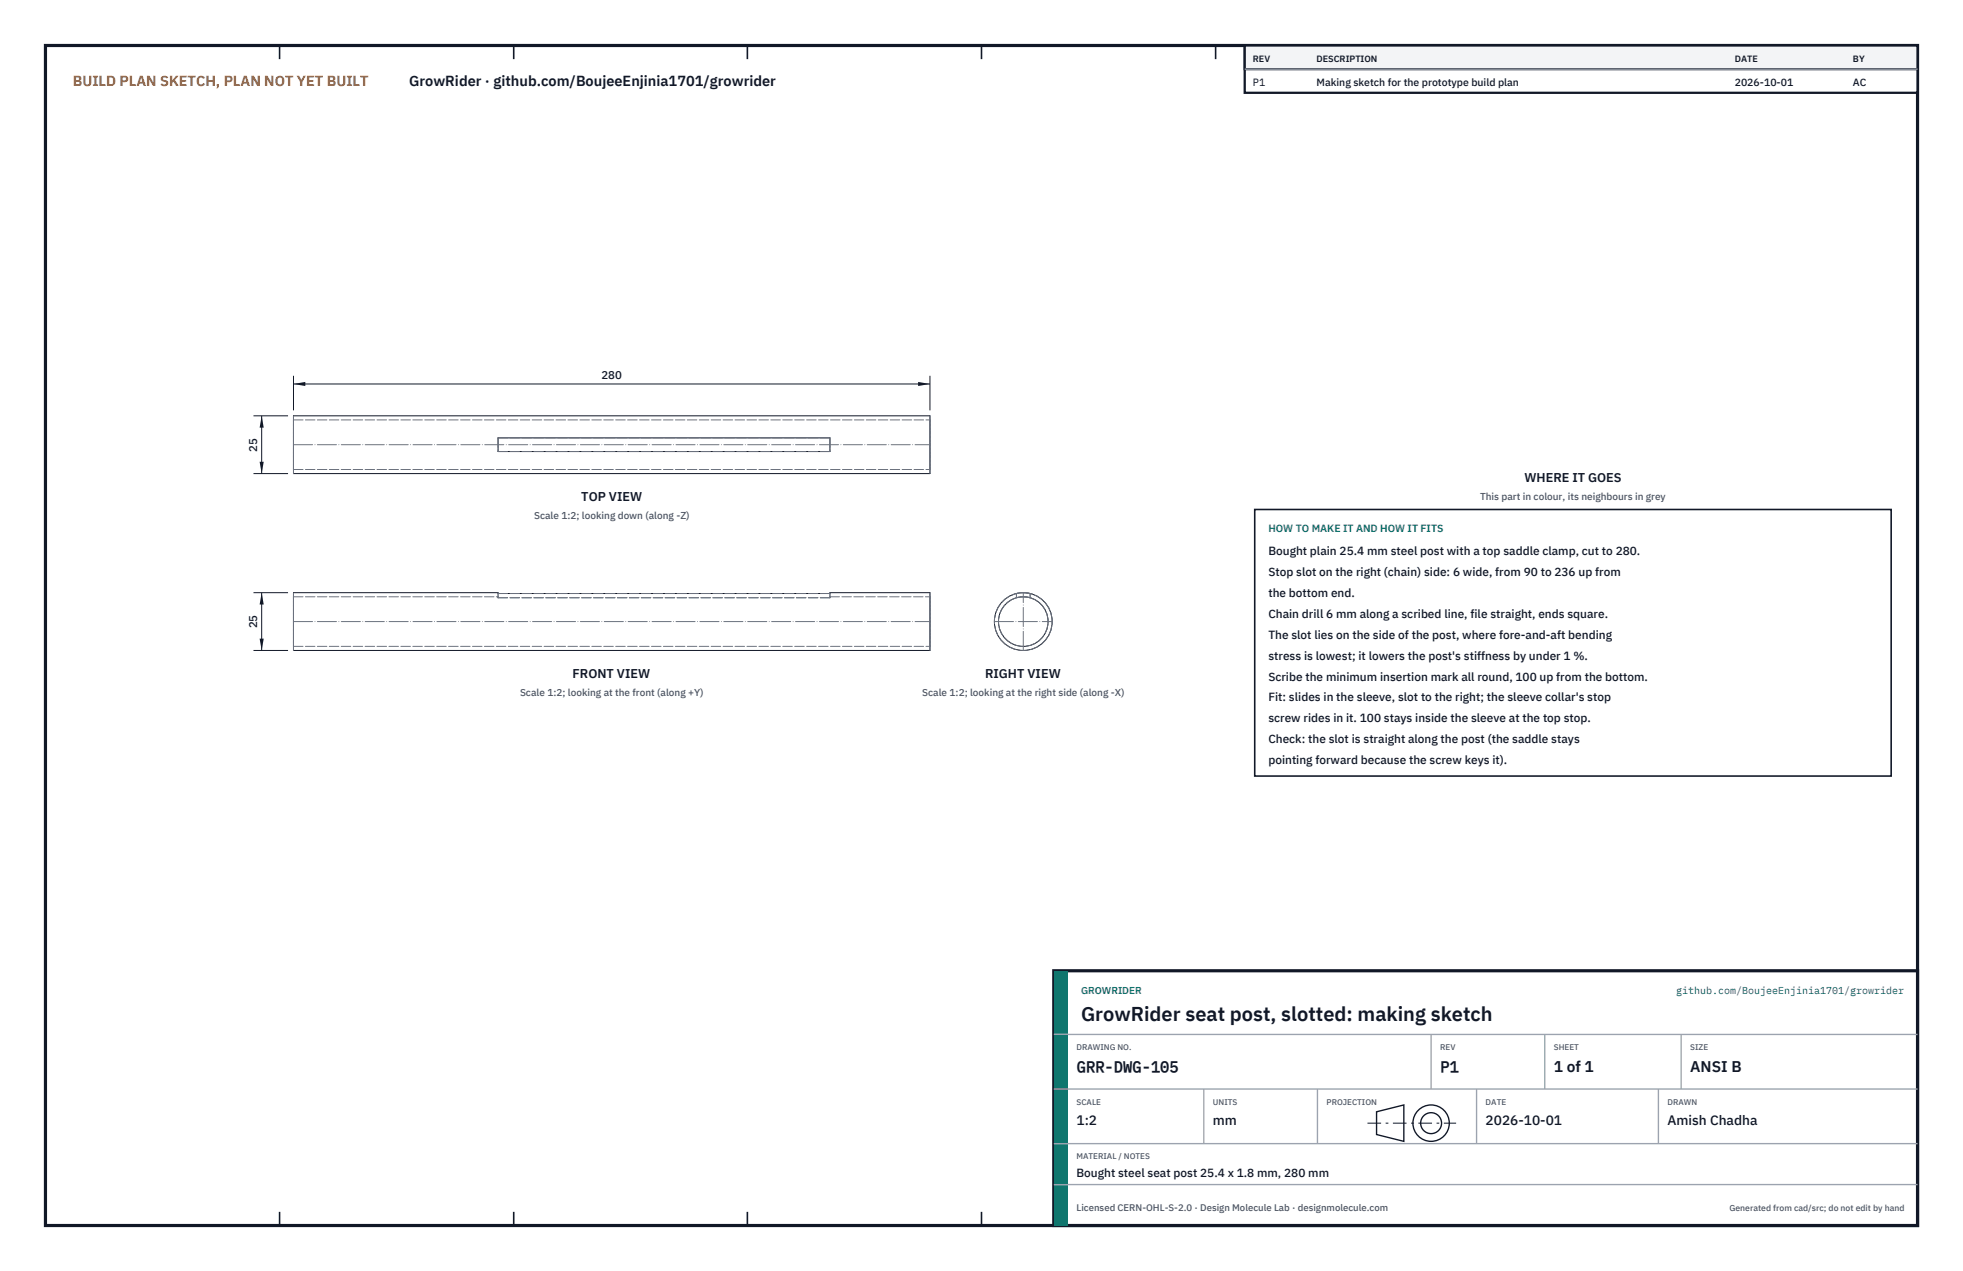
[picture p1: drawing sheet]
<svg xmlns="http://www.w3.org/2000/svg" width="432mm" height="279mm" viewBox="0 0 432 279" stroke-linecap="round" stroke-linejoin="round" font-family="sans-serif">
<defs><g id="words">
<text font-size="4.4" fill="#111827" x="237.8" y="224.4">GrowRider seat post, slotted: making sketch</text>
<g font-size="3.4" fill="#111827">
<text x="236.8" y="235.6">GRR-DWG-105</text>
<text x="316.8" y="235.6">P1</text>
<text x="341.8" y="235.6">1 of 1</text>
<text x="371.8" y="235.6">ANSI B</text>
</g>
<text font-size="3.2" fill="#b45309" x="16" y="19">BUILD PLAN SKETCH, PLAN NOT YET BUILT</text>
<text font-size="3.2" fill="#111827" x="90" y="19">GrowRider · github.com/BoujeeEnjinia1701/growrider</text>
<g font-size="3" fill="#111827">
<text x="236.8" y="247.2">1:2</text>
<text x="266.8" y="247.2">mm</text>
<text x="326.8" y="247.2">2026-10-01</text>
<text x="366.8" y="247.2">Amish Chadha</text>
</g>
<g font-size="2.8" fill="#111827">
<text x="335.3" y="106">WHERE IT GOES</text>
<text x="127.9" y="110.2">TOP VIEW</text>
<text x="125.9" y="149.1">FRONT VIEW</text>
<text x="216.7" y="149.1">RIGHT VIEW</text>
</g>
<g font-size="2.6" fill="#111827">
<text x="279" y="122">Bought plain 25.4 mm steel post with a top saddle clamp, cut to 280.</text>
<text x="279" y="126.6">Stop slot on the right (chain) side: 6 wide, from 90 to 236 up from</text>
<text x="279" y="131.2">the bottom end.</text>
<text x="279" y="135.8">Chain drill 6 mm along a scribed line, file straight, ends square.</text>
<text x="279" y="140.4">The slot lies on the side of the post, where fore-and-aft bending</text>
<text x="279" y="145">stress is lowest; it lowers the post's stiffness by under 1 %.</text>
<text x="279" y="149.6">Scribe the minimum insertion mark all round, 100 up from the bottom.</text>
<text x="279" y="154.2">Fit: slides in the sleeve, slot to the right; the sleeve collar's stop</text>
<text x="279" y="158.8">screw rides in it. 100 stays inside the sleeve at the top stop.</text>
<text x="279" y="163.4">Check: the slot is straight along the post (the saddle stays</text>
<text x="279" y="168">pointing forward because the screw keys it).</text>
<text x="236.8" y="258.8">Bought steel seat post 25.4 x 1.8 mm, 280 mm</text>
</g>
<g font-size="2.5" fill="#111827">
<text x="132.3" y="83.4">280</text>
<text x="56.6" y="99.3" transform="rotate(-90 56.6 99.3)">25</text>
<text x="56.6" y="138.1" transform="rotate(-90 56.6 138.1)">25</text>
</g>
<g font-size="2.3" fill="#111827">
<text x="275.6" y="18.8">P1</text>
<text x="289.6" y="18.8">Making sketch for the prototype build plan</text>
<text x="381.6" y="18.8">2026-10-01</text>
<text x="407.6" y="18.8">AC</text>
</g>
<text font-size="2.3" fill="#0f766e" x="279" y="117">HOW TO MAKE IT AND HOW IT FITS</text>
<g font-size="2.2" fill="#4b5563">
<text x="325.6" y="110">This part in colour, its neighbours in grey</text>
<text x="117.5" y="114.2">Scale 1:2; looking down (along -Z)</text>
<text x="114.4" y="153.1">Scale 1:2; looking at the front (along +Y)</text>
<text x="202.9" y="153.1">Scale 1:2; looking at the right side (along -X)</text>
</g>
<g font-size="2.2" fill="#0f766e">
<text x="237.8" y="218.4">GROWRIDER</text>
<text x="368.7" y="218.4">github.com/BoujeeEnjinia1701/growrider</text>
</g>
<text font-size="2.1" fill="#4b5563" x="236.8" y="266.2">Licensed CERN-OHL-S-2.0 · Design Molecule Lab · designmolecule.com</text>
<g font-size="2" fill="#111827">
<text x="275.6" y="13.6">REV</text>
<text x="289.6" y="13.6">DESCRIPTION</text>
<text x="381.6" y="13.6">DATE</text>
<text x="407.6" y="13.6">BY</text>
</g>
<text font-size="1.9" fill="#4b5563" x="380.4" y="266.2">Generated from cad/src; do not edit by hand</text>
<g font-size="1.8" fill="#4b5563">
<text x="236.8" y="230.8">DRAWING NO.</text>
<text x="316.8" y="230.8">REV</text>
<text x="341.8" y="230.8">SHEET</text>
<text x="371.8" y="230.8">SIZE</text>
<text x="236.8" y="242.8">SCALE</text>
<text x="266.8" y="242.8">UNITS</text>
<text x="291.8" y="242.8">PROJECTION</text>
<text x="326.8" y="242.8">DATE</text>
<text x="366.8" y="242.8">DRAWN</text>
<text x="236.8" y="254.8">MATERIAL / NOTES</text>
</g>
</g></defs>
<path d="M10 10h411.8v259.4h-411.8z" fill="none" stroke="#111827" stroke-width=".7" stroke-linecap="butt"/>
<g fill="none" stroke="#111827" stroke-width=".35">
<path d="M61.5 10v3M113 10v3M164.4 10v3M215.9 10v3M267.4 10v3M318.9 10v3M370.3 10v3M61.5 266.4v3M113 266.4v3M164.4 266.4v3M215.9 266.4v3M267.4 266.4v3"/>
<path d="M318.9 266.4v3M370.3 266.4v3"/>
</g>
<g fill="none" stroke="#111727" stroke-width=".22">
<path d="M64.6 91.4h140v12.7h-140zM109.6 96.3h73v3h-73zM64.6 130.3h45v.2h73v-.2h22v12.7h-140z"/>
<circle cx="225.1" cy="136.6" r="6.4"/>
<circle cx="225.1" cy="136.6" r="5.5"/>
</g>
<g fill="none" stroke="#6a7180" stroke-width=".22" stroke-dasharray="2.1 .5">
<path d="M64.6 92.3v10.9M64.6 92.3h140M109.6 96.3v3M109.6 99.3h73M109.6 96.3h73M182.6 96.3v3M204.6 92.3v10.9M64.6 104.1v-12.7M64.6 103.2v-10.9M64.6 103.2h140M204.6 104.1v-12.7M204.6 103.2v-10.9"/>
<path d="M64.6 136.6v5.5M64.6 131.2v5.4M64.6 131.2h45M109.6 130.5v-.2M109.6 130.5h73M109.6 130.5v.9M109.6 131.4v-.2M109.6 131.2v.2M109.6 131.4h73M182.6 130.5v-.2M182.6 130.5v.9M182.6 131.4v-.2"/>
<path d="M182.6 131.2v.2M182.6 131.2h22M204.6 136.6v5.5M204.6 131.2v5.4M223.6 130.5v.9M226.6 130.5l-1.5-.2-1.5 .2M226.6 130.5v.9M226.6 131.4l-1.5-.2-1.5 .2M64.6 143v-12.7M64.6 142.1v-10.9M64.6 142.1h140M204.6 143v-12.7"/>
<path d="M204.6 142.1v-10.9"/>
<circle cx="225.1" cy="136.6" r="6.4"/>
<circle cx="225.1" cy="136.6" r="5.5"/>
</g>
<path d="M64.6 97.8h140M64.6 136.6h140M218.7 136.6h12.7M225.1 143v-12.7" fill="none" stroke="#6a7180" stroke-width=".22" stroke-dasharray="4.2 .5 0 .5"/>
<path d="M64.6 82.6v7.6M64.6 84.4h140M204.6 82.6v7.6" fill="none" stroke="#111827" stroke-width=".22"/>
<path d="M64.6 84.4l2.6-.4v.9zM202 84v.9l2.6-.5z" fill="#111827"/>
<path d="M55.8 91.4h7.6M57.6 91.4v12.7M55.8 104.1h7.6" fill="none" stroke="#111827" stroke-width=".22"/>
<path d="M57.6 91.4l-.5 2.6h.9zM57.1 101.5h.9l-.4 2.6z" fill="#111827"/>
<path d="M55.8 130.3h7.6M57.6 130.3v12.7M55.8 143h7.6" fill="none" stroke="#111827" stroke-width=".22"/>
<path d="M57.6 130.3l-.5 2.6h.9zM57.1 140.4h.9l-.4 2.6z" fill="#111827"/>
<path d="M276 112h140v58.6h-140z" fill="#fff" stroke="#111827" stroke-width=".35"/>
<path d="M273.8 10h148v10.4h-148z" fill="#fff" stroke="#111827" stroke-width=".5"/>
<path d="M273.8 10h148v5.2h-148z" fill="#f3f4f6" stroke="#111827" stroke-width=".5"/>
<path d="M273.8 15.2h148" fill="none" stroke="#9ca3af" stroke-width=".3"/>
<path d="M231.8 213.4h190v56h-190z" fill="#fff" stroke="#111827" stroke-width=".7" stroke-linecap="butt"/>
<path d="M231.8 213.4h3v56h-3z" fill="#0f766e"/>
<path d="M231.8 227.4h190M231.8 239.4h190M264.8 239.4v12M289.8 239.4v12M314.8 227.4v12M324.8 239.4v12M339.8 227.4v12M364.8 239.4v12M369.8 227.4v12M231.8 251.4h190M231.8 260.4h190" fill="none" stroke="#9ca3af" stroke-width=".3"/>
<g fill="none" stroke="#111827" stroke-width=".3">
<path d="M302.8 244.4l6-1.5v8l-6-1.5z"/>
<circle cx="314.8" cy="246.9" r="4"/>
<circle cx="314.8" cy="246.9" r="2.3"/>
</g>
<path d="M300.8 246.9h19.5" fill="none" stroke="#111827" stroke-width=".22" stroke-dasharray="3 1 .6 1" stroke-linecap="butt"/>
<use href="#words"/>
</svg>
